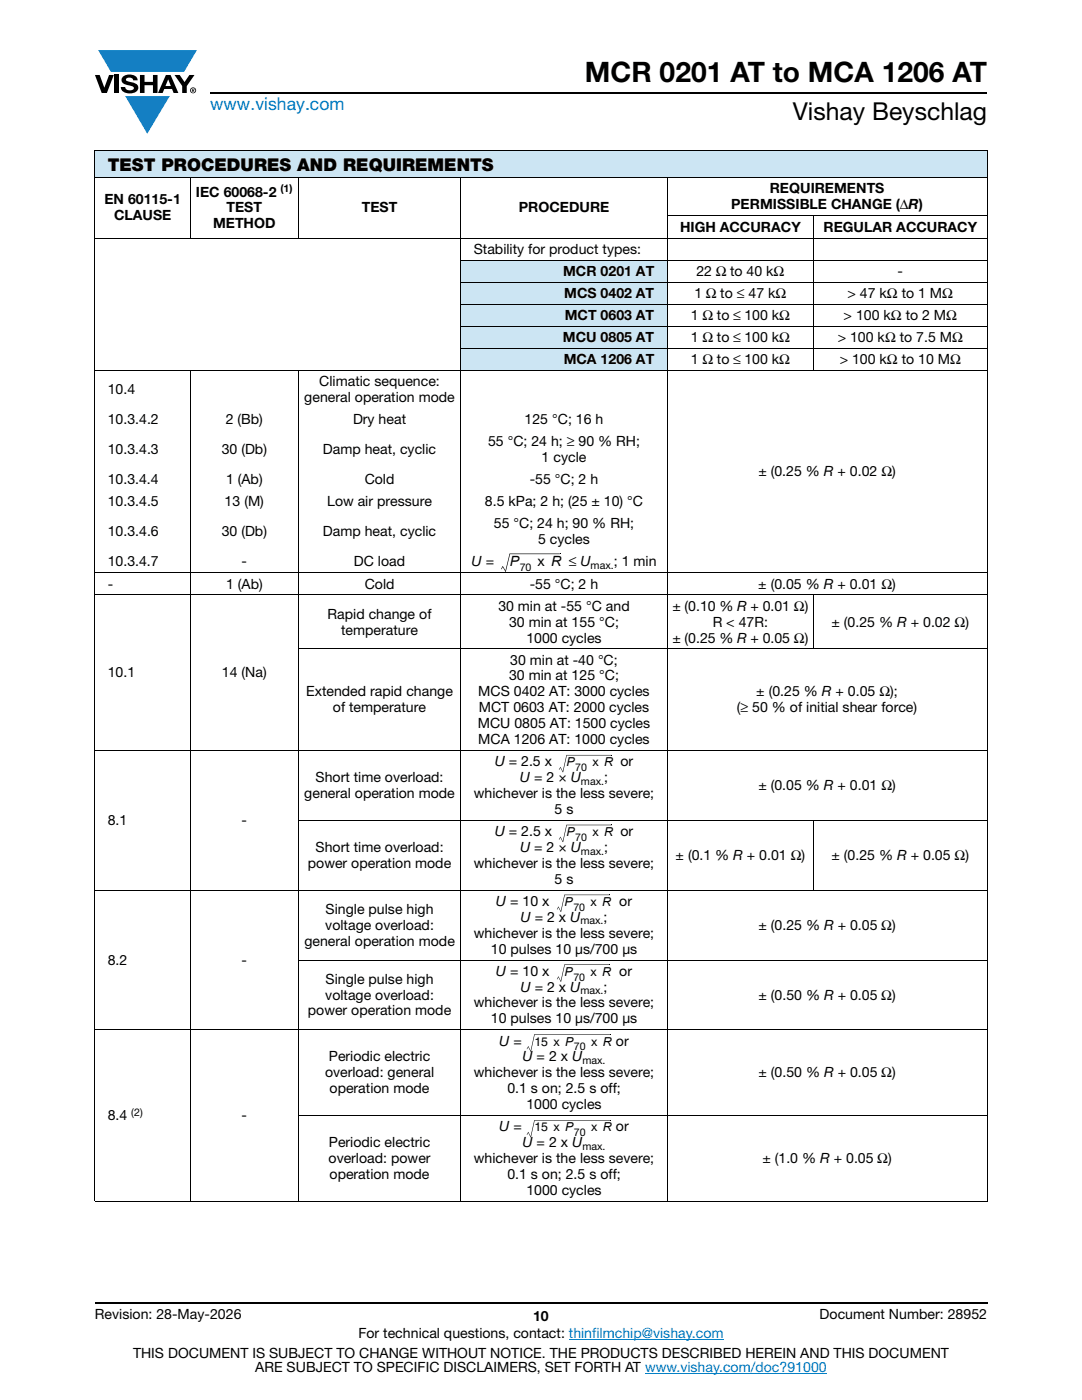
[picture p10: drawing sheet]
<svg xmlns="http://www.w3.org/2000/svg" width="216mm" height="279mm" viewBox="0 0 216 279" stroke-linecap="round" stroke-linejoin="round" font-family="sans-serif">
<defs><g id="words">
<text font-size="5.6" x="116.7" y="16.4">MCR 0201 AT to MCA 1206 AT</text>
<text font-size="4.9" x="158.2" y="24">Vishay Beyschlag</text>
<text font-size="3.5" fill="#007ec4" x="42" y="21.9">www.vishay.com</text>
<text font-size="3.5" x="21.5" y="34.1">TEST PROCEDURES AND REQUIREMENTS</text>
<g font-size="2.8">
<text x="20.8" y="40.8">EN 60115-1</text>
<text x="39.1" y="39.2">IEC 60068-2</text>
<text x="145.9" y="41.8">PERMISSIBLE CHANGE (ΔR)</text>
<text x="153.6" y="38.6">REQUIREMENTS</text>
<text x="22.8" y="44">CLAUSE</text>
<text x="42.5" y="45.6">METHOD</text>
<text x="45.2" y="42.4">TEST</text>
<text x="72.2" y="42.4">TEST</text>
<text x="103.5" y="42.4">PROCEDURE</text>
<text x="135.7" y="46.2">HIGH ACCURACY</text>
<text x="164.3" y="46.2">REGULAR ACCURACY</text>
<text x="94.5" y="50.6">Stability for product types:</text>
<text x="112.4" y="55">MCR 0201 AT</text>
<text x="112.6" y="59.4">MCS 0402 AT</text>
<text x="138.6" y="59.4">1 Ω to ≤ 47 kΩ</text>
<text x="139" y="55">22 Ω to 40 kΩ</text>
<text x="169.1" y="59.4">&gt; 47 kΩ to 1 MΩ</text>
<text x="179.1" y="55">-</text>
<text x="112.7" y="63.8">MCT 0603 AT</text>
<text x="137.8" y="63.8">1 Ω to ≤ 100 kΩ</text>
<text x="168.3" y="63.8">&gt; 100 kΩ to 2 MΩ</text>
<text x="112.3" y="68.2">MCU 0805 AT</text>
<text x="137.8" y="68.2">1 Ω to ≤ 100 kΩ</text>
<text x="167.2" y="68.2">&gt; 100 kΩ to 7.5 MΩ</text>
<text x="63.7" y="77.1">Climatic sequence:</text>
<text x="112.5" y="72.7">MCA 1206 AT</text>
<text x="137.8" y="72.7">1 Ω to ≤ 100 kΩ</text>
<text x="167.6" y="72.7">&gt; 100 kΩ to 10 MΩ</text>
<text x="21.5" y="78.7">10.4</text>
<text x="60.7" y="80.2">general operation mode</text>
<text x="21.5" y="84.6">10.3.4.2</text>
<text x="45" y="84.6">2 (Bb)</text>
<text x="70.4" y="84.6">Dry heat</text>
<text x="97.4" y="89.1">55 °C; 24 h; ≥ 90 % RH;</text>
<text x="104.7" y="84.6">125 °C; 16 h</text>
<text x="21.5" y="90.7">10.3.4.3</text>
<text x="44.2" y="90.7">30 (Db)</text>
<text x="64.4" y="90.7">Damp heat, cyclic</text>
<text x="108.1" y="92.2">1 cycle</text>
<text x="151.3" y="95.1">± (0.25 % R + 0.02 Ω)</text>
<text x="21.5" y="96.6">10.3.4.4</text>
<text x="21.5" y="101">10.3.4.5</text>
<text x="44.8" y="101">13 (M)</text>
<text x="45.1" y="96.6">1 (Ab)</text>
<text x="65.3" y="101">Low air pressure</text>
<text x="72.8" y="96.6">Cold</text>
<text x="96.8" y="101">8.5 kPa; 2 h; (25 ± 10) °C</text>
<text x="105.7" y="96.6">-55 °C; 2 h</text>
<text x="21.5" y="107.1">10.3.4.6</text>
<text x="44.2" y="107.1">30 (Db)</text>
<text x="64.4" y="107.1">Damp heat, cyclic</text>
<text x="98.5" y="105.5">55 °C; 24 h; 90 % RH;</text>
<text x="21.5" y="113.1">10.3.4.7</text>
<text x="48.2" y="113.1">-</text>
<text x="70.6" y="113.1">DC load</text>
<text x="94.1" y="113.1">U =</text>
<text x="101.7" y="113.1">P</text>
<text x="107.3" y="113.1">x R ≤ U</text>
<text x="107.4" y="108.6">5 cycles</text>
<text x="122.5" y="113.1">; 1 min</text>
<text x="21.5" y="117.5">-</text>
<text x="45.1" y="117.5">1 (Ab)</text>
<text x="72.8" y="117.5">Cold</text>
<text x="105.7" y="117.5">-55 °C; 2 h</text>
<text x="151.3" y="117.5">± (0.05 % R + 0.01 Ω)</text>
<text x="65.4" y="123.5">Rapid change of</text>
<text x="99.4" y="121.9">30 min at -55 °C and</text>
<text x="101.6" y="125.1">30 min at 155 °C;</text>
<text x="134.2" y="121.9">± (0.10 % R + 0.01 Ω)</text>
<text x="142.2" y="125.1">R &lt; 47R:</text>
<text x="165.9" y="125.1">± (0.25 % R + 0.02 Ω)</text>
<text x="68.1" y="126.6">temperature</text>
<text x="105" y="128.2">1000 cycles</text>
<text x="134.2" y="128.2">± (0.25 % R + 0.05 Ω)</text>
<text x="21.5" y="135.2">10.1</text>
<text x="44.3" y="135.2">14 (Na)</text>
<text x="101.6" y="135.8">30 min at 125 °C;</text>
<text x="101.8" y="132.6">30 min at -40 °C;</text>
<text x="61.1" y="139">Extended rapid change</text>
<text x="66.4" y="142.2">of temperature</text>
<text x="95.4" y="139">MCS 0402 AT: 3000 cycles</text>
<text x="95.5" y="142.2">MCT 0603 AT: 2000 cycles</text>
<text x="147" y="142.2">(≥ 50 % of initial shear force)</text>
<text x="150.9" y="139">± (0.25 % R + 0.05 Ω);</text>
<text x="95.3" y="145.3">MCU 0805 AT: 1500 cycles</text>
<text x="95.4" y="148.5">MCA 1206 AT: 1000 cycles</text>
<text x="98.7" y="152.9">U = 2.5 x</text>
<text x="123.8" y="152.9">or</text>
<text x="60.7" y="159.3">general operation mode</text>
<text x="63" y="156.1">Short time overload:</text>
<text x="94.6" y="159.3">whichever is the less severe;</text>
<text x="103.8" y="156.1">U = 2 × U</text>
<text x="120.5" y="156.1">;</text>
<text x="151.3" y="157.7">± (0.05 % R + 0.01 Ω)</text>
<text x="21.5" y="164.7">8.1</text>
<text x="48.2" y="164.7">-</text>
<text x="98.7" y="166.9">U = 2.5 x</text>
<text x="110.7" y="162.4">5 s</text>
<text x="123.8" y="166.9">or</text>
<text x="61.4" y="173.2">power operation mode</text>
<text x="63" y="170">Short time overload:</text>
<text x="94.6" y="173.2">whichever is the less severe;</text>
<text x="103.8" y="170">U = 2 × U</text>
<text x="120.5" y="170">;</text>
<text x="134.8" y="171.6">± (0.1 % R + 0.01 Ω)</text>
<text x="165.9" y="171.6">± (0.25 % R + 0.05 Ω)</text>
<text x="110.7" y="176.4">5 s</text>
<text x="64.9" y="185.5">voltage overload:</text>
<text x="65" y="182.4">Single pulse high</text>
<text x="99" y="180.8">U = 10 x</text>
<text x="103.9" y="184">U = 2 x U</text>
<text x="120.4" y="184">;</text>
<text x="123.6" y="180.8">or</text>
<text x="151.4" y="185.5">± (0.25 % R + 0.05 Ω)</text>
<text x="60.7" y="188.7">general operation mode</text>
<text x="94.6" y="187.1">whichever is the less severe;</text>
<text x="97.9" y="190.3">10 pulses 10 μs/700 μs</text>
<text x="21.5" y="192.5">8.2</text>
<text x="48.2" y="192.5">-</text>
<text x="65" y="196.3">Single pulse high</text>
<text x="99" y="194.7">U = 10 x</text>
<text x="103.9" y="197.9">U = 2 x U</text>
<text x="120.4" y="197.9">;</text>
<text x="123.6" y="194.7">or</text>
<text x="61.4" y="202.6">power operation mode</text>
<text x="64.9" y="199.5">voltage overload:</text>
<text x="94.6" y="201.1">whichever is the less severe;</text>
<text x="151.4" y="199.5">± (0.50 % R + 0.05 Ω)</text>
<text x="97.9" y="204.2">10 pulses 10 μs/700 μs</text>
<text x="99.6" y="208.7">U =</text>
<text x="122.9" y="208.7">or</text>
<text x="64.9" y="215">overload: general</text>
<text x="65.6" y="211.8">Periodic electric</text>
<text x="94.6" y="215">whichever is the less severe;</text>
<text x="104.3" y="211.8">U = 2 x U</text>
<text x="151.4" y="215">± (0.50 % R + 0.05 Ω)</text>
<text x="65.8" y="218.2">operation mode</text>
<text x="101.2" y="218.2">0.1 s on; 2.5 s off;</text>
<text x="105" y="221.4">1000 cycles</text>
<text x="21.5" y="223.6">8.4</text>
<text x="48.2" y="223.6">-</text>
<text x="99.6" y="225.8">U =</text>
<text x="122.9" y="225.8">or</text>
<text x="65.6" y="232.1">overload: power</text>
<text x="65.6" y="228.9">Periodic electric</text>
<text x="94.6" y="232.1">whichever is the less severe;</text>
<text x="104.3" y="228.9">U = 2 x U</text>
<text x="152.1" y="232.1">± (1.0 % R + 0.05 Ω)</text>
<text x="65.8" y="235.3">operation mode</text>
<text x="101.2" y="235.3">0.1 s on; 2.5 s off;</text>
<text x="105" y="238.5">1000 cycles</text>
<text x="18.9" y="263.3">Revision: 28-May-2026</text>
<text x="106.4" y="263.6">10</text>
<text x="163.6" y="263.3">Document Number: 28952</text>
<text x="71.5" y="267.1">For technical questions, contact: thinfilmchip@vishay.com</text>
<text x="26.5" y="271">THIS DOCUMENT IS SUBJECT TO CHANGE WITHOUT NOTICE. THE PRODUCTS DESCRIBED HEREIN AND THIS DOCUMENT</text>
<text x="50.9" y="273.8">ARE SUBJECT TO SPECIFIC DISCLAIMERS, SET FORTH AT www.vishay.com/doc?91000</text>
</g>
<g font-size="2.5">
<text x="113.1" y="152.9">P</text>
<text x="118.2" y="152.9">x R</text>
<text x="113.1" y="166.9">P</text>
<text x="118.2" y="166.9">x R</text>
<text x="112.6" y="180.8">P</text>
<text x="117.8" y="180.8">x R</text>
<text x="112.6" y="194.7">P</text>
<text x="117.8" y="194.7">x R</text>
<text x="106.6" y="208.7">15 x P</text>
<text x="117.9" y="208.7">x R</text>
<text x="106.6" y="225.8">15 x P</text>
<text x="117.9" y="225.8">x R</text>
</g>
<g font-size="2.1">
<text x="56" y="38.4">(1)</text>
<text x="103.7" y="113.9">70</text>
<text x="117.9" y="113.6">max.</text>
<text x="114.8" y="153.9">70</text>
<text x="115.9" y="156.6">max.</text>
<text x="114.8" y="167.8">70</text>
<text x="115.9" y="170.5">max.</text>
<text x="114.4" y="181.8">70</text>
<text x="115.8" y="184.5">max.</text>
<text x="114.4" y="195.7">70</text>
<text x="115.8" y="198.4">max.</text>
<text x="114.5" y="209.6">70</text>
<text x="116.2" y="212.3">max.</text>
<text x="26.2" y="222.7">(2)</text>
<text x="114.5" y="226.7">70</text>
<text x="116.2" y="229.4">max.</text>
</g>
</g></defs>
<g fill="#147fc3">
<path d="M19.6 10h19.7l-2.6 4.3h-1.1h-13.5z"/>
<path d="M25 19.2h8.9l-4.5 7.5z"/>
</g>
<g fill="#000">
<path d="M18.9 15h1l.9 2.5 1-2.5h.9l-1.4 3.6h-1zM22.9 15h.9v3.6h-.9zM24.6 15.3a2.1 2.1 0 0 1 2.8 .3l.1 .4h-.9a.79 .79 0 0 0-.7-.5 .79 .79 0 0 0-.8 .4l.3 .3 1 .2a1.08 1.08 0 0 1 1.2 1 1.08 1.08 0 0 1-1.1 1.2 1.73 1.73 0 0 1-2.4-1.2h.9a.96 .96 0 0 0 .8 .6 .96 .96 0 0 0 .9-.4 1.31 1.31 0 0 0-1.2-.6 1.03 1.03 0 0 1-1.1-.6 1.03 1.03 0 0 1 .2-1.1zM27.9 15h.9v1.3h1.7v-1.3h.9v3.6h-.9v-1.6h-1.7v1.6h-.9zM34.8 15h1.1l.9 1.4 1-1.4h1l-1.5 2.2v1.4h-.9v-1.4z"/>
<path d="M33.6 15.9l.5 1.3h-1.1zM33.1 15l-1.6 3.6h1l.3-.8h1.5l.3 .8h1l-1.6-3.6z"/>
<path d="M38.4 17.8h.2v.2h-.2zM38.3 17.7v.7h.1v-.3l.4 .3-.2-.3 .2-.2-.1-.2z"/>
<path d="M38.1 18a.46 .46 0 0 1 .9 0 .46 .46 0 0 1-.9 0zM37.9 18a.6 .6 0 0 0 1.2 0 .6 .6 0 0 0-1.2 0z"/>
</g>
<path d="M42 18.6h155M18.9 260h178.1" fill="none" stroke="#000" stroke-width=".36"/>
<path d="M113.5 267.3h30.9M128.7 274h36.3" fill="none" stroke="#007ec4" stroke-width=".2"/>
<g fill="#cce5f3">
<path d="M18.9 30h178.1v5.5h-178.1z"/>
<path d="M92 51.9h41.1v4.4h-41.1z"/>
<path d="M92 56.3h41.1v4.4h-41.1z"/>
<path d="M92 60.7h41.1v4.4h-41.1z"/>
<path d="M92 65.1h41.1v4.4h-41.1z"/>
<path d="M92 69.5h41.1v4.5h-41.1z"/>
</g>
<g fill="none" stroke="#000" stroke-width=".2">
<path d="M18.9 30h178.1M18.9 35.5h178.1M18.9 30.1v209.6M38 35.4v12.2M59.5 35.4v12.2M92 35.4v204.4M133.1 35.4v204.4M197 30.1v209.6M18.9 47.5h178.1M91.9 51.9h105.1M91.9 56.3h105.1M133 43.1h64"/>
<path d="M162.3 43v31M18.9 74h178.1M38 73.9v165.9M59.5 73.9v165.9M91.9 60.7h105.1M91.9 65.1h105.1M91.9 69.5h105.1M18.9 114.3h178.1M18.9 118.7h178.1M101.7 110.5h10M162.3 118.7v10.9M59.4 129.5h137.6"/>
<path d="M18.9 149.8h178.1M113 150.7h9.1M18.9 177.7h178.1M59.4 163.7h137.6M112.6 178.6h9.1M113 164.6h9.1M162.3 163.6v14.2M59.4 191.6h137.6M112.6 192.5h9.1M18.9 205.5h178.1M106.6 206.4h15.2M18.9 239.8h178.1"/>
<path d="M59.4 222.7h137.6M106.6 223.6h15.2"/>
</g>
<g fill="#000">
<path d="M100 113.5l.1 .1zM100.3 113l.1 .1-.3 .5-.1-.1zM100.8 114.1l.2-.1zM100.3 112.9l.6 1.1-.1 .1-.5-1zM100.8 114l.1 .1zM101.7 110.5l.1 .1-.9 3.4h-.1zM111.7 110.5l.1 .1zM111.5 153.6h.1zM111.8 153.1l-.2 .5zM112.3 154.1h.1zM111.8 153l.5 1.1zM113 150.7h.1l-.7 3.4h-.1z"/>
<path d="M122.1 150.7v.1zM111.5 167.5l.1 .1zM111.8 167l-.2 .6zM112.3 168h.1zM111.8 167l.5 1zM112.3 168l.1 .1zM112.6 178.6h.1l-.7 3.3h-.1zM113 164.6l.1 .1-.7 3.3h-.1zM121.7 178.5v.1zM122.1 164.6v.1zM111.1 181.4l.1 .1zM111.1 195.4l.1 .1z"/>
<path d="M111.4 181l-.2 .5zM111.4 194.9l-.2 .5zM111.9 181.9h.1zM111.4 180.9l.5 1zM111.9 195.9h.1zM111.4 194.8l.5 1.1zM111.9 181.9l.1 .1zM112.6 192.5h.1l-.7 3.4h-.1zM121.7 192.5v.1zM105.1 209.3l.1 .1zM105.4 208.9l-.2 .5zM105.9 209.8h.1z"/>
<path d="M105.4 208.8l.5 1zM105.9 209.8l.1 .1zM106.6 206.4l.1 .1-.7 3.3h-.1zM121.8 206.4l.1 .1zM105.1 226.4l.1 .1zM105.4 226l-.2 .5zM105.9 226.9h.1zM105.4 225.9l.5 1zM105.9 226.9l.1 .1zM106.6 223.6h.1l-.7 3.3h-.1zM121.8 223.5l.1 .1z"/>
</g>
<use href="#words"/>
</svg>
